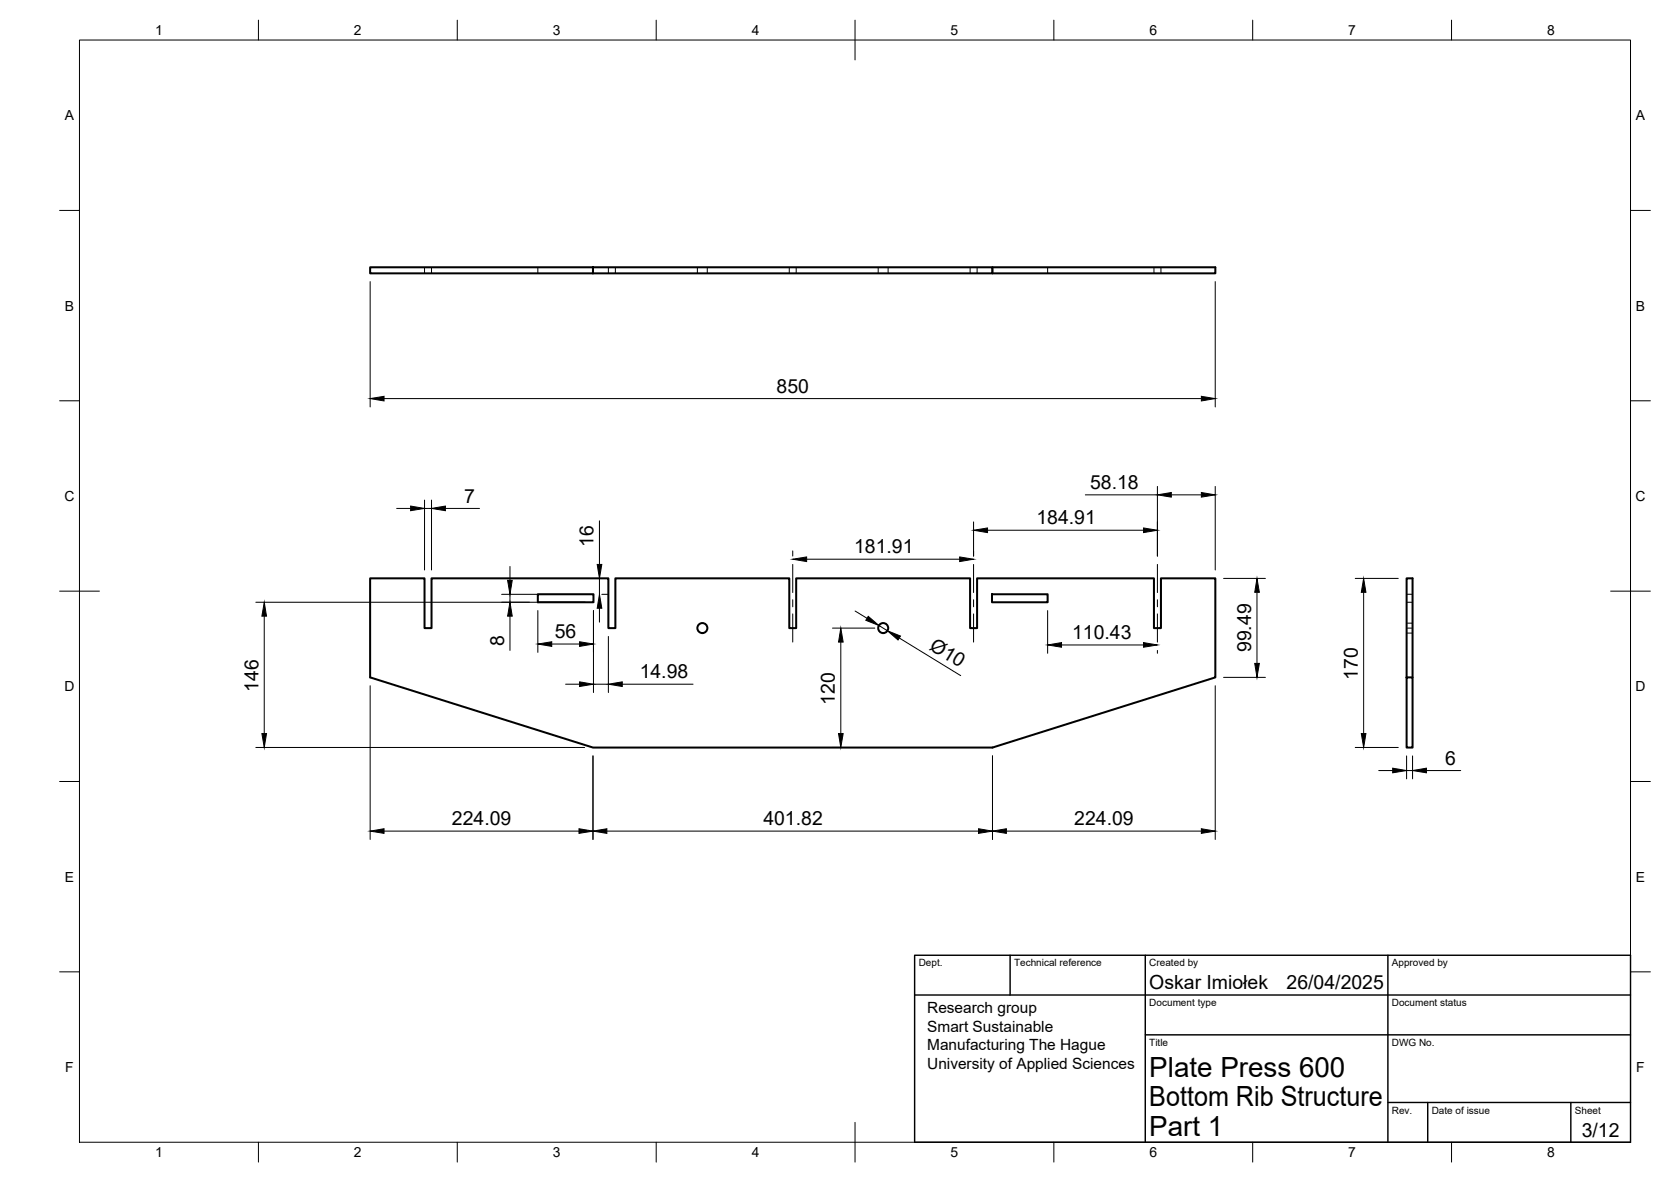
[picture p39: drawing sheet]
<svg xmlns="http://www.w3.org/2000/svg" width="420mm" height="297mm" viewBox="0 0 420 297" stroke-linecap="round" stroke-linejoin="round" font-family="sans-serif">
<defs><g id="words">
<g font-size="7">
<text x="289" y="270.6">Plate Press 600</text>
<text x="289" y="278.1">Bottom Rib Structure</text>
<text x="289" y="285.5">Part 1</text>
</g>
<g font-size="4.9">
<text x="195.3" y="98.7">850</text>
<text x="274.1" y="122.9">58.18</text>
<text x="116.7" y="126.4">7</text>
<text x="260.6" y="131.8">184.91</text>
<text x="149.3" y="137.5" transform="rotate(-90 149.3 137.5)">16</text>
<text x="214.8" y="139.1">181.91</text>
<text x="139.5" y="160.4">56</text>
<text x="269.6" y="160.6">110.43</text>
<text x="126.8" y="162.2" transform="rotate(-90 126.8 162.2)">8</text>
<text x="233.5" y="163" transform="rotate(32 233.5 163)">Ø10</text>
<text x="314.6" y="163.9" transform="rotate(-90 314.6 163.9)">99.49</text>
<text x="65" y="173.8" transform="rotate(-90 65 173.8)">146</text>
<text x="160.8" y="170.5">14.98</text>
<text x="341.4" y="170.8" transform="rotate(-90 341.4 170.8)">170</text>
<text x="210" y="177.1" transform="rotate(-90 210 177.1)">120</text>
<text x="363.4" y="192.2">6</text>
<text x="113.6" y="207.4">224.09</text>
<text x="191.9" y="207.4">401.82</text>
<text x="270.1" y="207.4">224.09</text>
<text x="289" y="248.5">Oskar Imiołek</text>
<text x="323.5" y="248.5">26/04/2025</text>
<text x="397.7" y="285.7">3/12</text>
</g>
<g font-size="3.9">
<text x="233.1" y="254.6">Research group</text>
<text x="233.1" y="259.3">Smart Sustainable</text>
<text x="233.1" y="263.9">Manufacturing The Hague</text>
<text x="233.1" y="268.6">University of Applied Sciences</text>
</g>
<g font-size="3.5">
<text x="39" y="8.8">1</text>
<text x="89" y="8.8">2</text>
<text x="139" y="8.8">3</text>
<text x="189" y="8.8">4</text>
<text x="239" y="8.8">5</text>
<text x="289" y="8.8">6</text>
<text x="339" y="8.8">7</text>
<text x="389" y="8.8">8</text>
<text x="16.3" y="30.2">A</text>
<text x="411.3" y="30.2">A</text>
<text x="16.3" y="78">B</text>
<text x="411.3" y="78">B</text>
<text x="16.2" y="125.9">C</text>
<text x="411.2" y="125.9">C</text>
<text x="16.2" y="173.7">D</text>
<text x="411.2" y="173.7">D</text>
<text x="16.3" y="221.6">E</text>
<text x="411.3" y="221.6">E</text>
<text x="16.4" y="269.4">F</text>
<text x="411.4" y="269.4">F</text>
<text x="39" y="290.8">1</text>
<text x="89" y="290.8">2</text>
<text x="139" y="290.8">3</text>
<text x="189" y="290.8">4</text>
<text x="239" y="290.8">5</text>
<text x="289" y="290.8">6</text>
<text x="339" y="290.8">7</text>
<text x="389" y="290.8">8</text>
</g>
<g font-size="2.5">
<text x="231" y="242.9">Dept.</text>
<text x="255" y="242.9">Technical reference</text>
<text x="289" y="242.9">Created by</text>
<text x="350" y="242.9">Approved by</text>
<text x="289" y="252.8">Document type</text>
<text x="350" y="252.8">Document status</text>
<text x="289" y="262.9">Title</text>
<text x="350" y="262.9">DWG No.</text>
<text x="350" y="279.9">Rev.</text>
<text x="360" y="279.9">Date of issue</text>
<text x="396" y="279.9">Sheet</text>
</g>
</g></defs>
<!-- layer: Visible -->
<g fill="none" stroke="#000" stroke-width=".51">
<path d="M149.1 67.2v1.5h100.5v-1.5h-156.5v1.5h56M249.6 67.2h56v1.5h-56M93.1 145.3h13.6v12.5h1.8v-12.5h44.5v12.5h1.7v-12.5h43.8v12.5h1.7v-12.5h43.7v12.5h1.8v-12.5h44.5v12.5h1.7v-12.5h13.7v24.9l-56 17.7h-100.5l-56-17.7zM135.2 149.3h14v2h-14zM249.4 149.3h14v2h-14zM353.7 170.2h1.5v17.7h-1.5zM353.7 170.2v-24.9h1.5v24.9"/>
<circle cx="176.6" cy="157.8" r="1.26"/>
<circle cx="222.1" cy="157.8" r="1.26"/>
</g>
<!-- layer: Hidden -->
<g fill="none" stroke="#000" stroke-width=".25">
<path d="M106.7 67.2v1.5M108.5 67.2v1.5M135.2 67.2v1.5M149.2 67.2v1.5M153 67.2v1.5M154.7 67.2v1.5M175.3 67.2v1.5M177.8 67.2v1.5M198.5 67.2v1.5M200.2 67.2v1.5M220.8 67.2v1.5M223.3 67.2v1.5"/>
<path d="M243.9 67.2v1.5M245.7 67.2v1.5M249.4 67.2v1.5M263.4 67.2v1.5M290.2 67.2v1.5M291.9 67.2v1.5M353.7 151.3h1.5M353.7 149.3h1.5M353.7 157.8h1.5M353.7 156.6h1.5M353.7 159.1h1.5"/>
</g>
<!-- layer: BORDER -->
<g fill="none" stroke="#000" stroke-width=".25">
<path d="M20 10.1h390v276.9h-390zM65 5.1v5M115 5.1v5M165 5.1v5M215 5.1v10M265 5.1v5M315 5.1v5M365 5.1v5M15 52.9h5M410 52.9h5M15 100.7h5M410 100.7h5"/>
<path d="M15 148.6h10M405 148.6h10M15 196.4h5M410 196.4h5M15 244.2h5M410 244.2h5M65 287v5M115 287v5M165 287v5M215 282.1v9.9M265 287v5M315 287v5"/>
<path d="M365 287v5"/>
</g>
<!-- layer: TITLEBLOCK -->
<path d="M230 250h180M230 240.1h180v46.9h-180zM254 240.1v9.9M288 240.1v46.9M349 240.1v46.9M288 260.1h122M349 277.1h61M359 277.1v9.9M395 277.1v9.9" fill="none" stroke="#000" stroke-width=".36"/>
<!-- layer: FD_Dimensions -->
<g fill="none" stroke="#000" stroke-width=".25">
<path d="M93.1 70.8v31.5M305.6 70.8v31.5M96.6 100.2h205.5M99.7 127.8h3.6M106.7 125.7v17.5M106.7 127.8h1.8M108.5 125.7v17.5M112 127.8h8.6M150.7 130.9v10.9M199.3 138.4v1.3M244.8 131.2v8.5M248.3 133.3h39.2"/>
<path d="M272.9 124.4h18.1M291 122.2v17.5M294.5 124.4h7.6M305.6 122.2v21M64.3 151.3h82.8M66.4 154.8v29.5M126.1 149.4h21M128.2 142.4v3.4M128.2 149.4v1.9M128.2 154.8v8.7M135.2 153.4v10.5M149.2 153.4v20.6"/>
<path d="M150.7 145.4v4M150.7 152.9v3.4M151.3 149.4h1.5M153 159.9v14.1M202.8 140.5h38.5M209.3 157.8h10.7M215 153.6l3 1.8M221 157.2l2.1 1.3M263.4 153.4v10.8M307.7 145.4h10.5M316.1 148.9v17.8M340.8 145.4h10.8"/>
<path d="M342.9 148.9v35.4M93.1 172.3v38.7M138.7 161.8h7M142.2 171.9h3.5M149.2 171.9h3.8M156.5 171.9h17.8M211.4 161.4v22.9M226.1 160.3l15.5 9.5M266.9 162.1h20.6M291 163.5v.7M305.6 172.3v38.7M307.7 170.2h10.5"/>
<path d="M64.3 187.8h82.7M149.1 190v21M209.3 187.8h2M249.6 190v21M340.8 187.8h10.8M346.7 193.6h3.5M353.7 190v5.7M353.7 193.6h1.5M355.2 190v5.7M358.7 193.6h8.6M96.6 208.9h49M152.6 208.9h93.4"/>
<path d="M253 208.9h49.1"/>
</g>
<g fill="#000" stroke="#000" stroke-width=".25">
<path d="M93.1 100.2l3.5-.6v1.2zM302.1 99.6l3.5 .6-3.5 .6zM103.3 127.2l3.4 .6-3.4 .5zM108.5 127.8l3.5-.6v1.1zM199.3 140.5l3.5-.5v1.1zM241.3 140l3.5 .5-3.5 .6zM244.8 133.3l3.5-.6v1.1zM287.5 132.7l3.5 .6-3.5 .5zM291 124.4l3.5-.6v1.1zM302.1 123.8l3.5 .6-3.5 .5zM66.4 151.3l.6 3.5h-1.2zM127.6 145.8h1.2l-.6 3.6z"/>
<path d="M128.2 151.3l.6 3.5h-1.2zM150.7 149.4l.6 3.5h-1.1zM150.2 141.8h1.1l-.6 3.6zM218.3 154.9l2.7 2.3-3.3-1.3zM223.1 158.5l3.3 1.3-.6 1zM316.1 145.4l.6 3.5h-1.2zM342.9 145.4l.6 3.5h-1.2zM135.2 161.8l3.5-.5v1.1zM145.7 161.3l3.5 .5-3.5 .6zM145.7 171.4l3.5 .5-3.5 .6zM153 171.9l3.5-.5v1.1zM211.4 157.8l.6 3.6h-1.2z"/>
<path d="M263.4 162.1l3.5-.6v1.2zM287.5 161.5l3.5 .6-3.5 .6zM315.5 166.7h1.2l-.6 3.5zM65.8 184.3h1.2l-.6 3.5zM210.8 184.3h1.2l-.6 3.5zM342.3 184.3h1.2l-.6 3.5zM350.2 193l3.5 .6-3.5 .6zM355.2 193.6l3.5-.6v1.2zM93.1 208.9l3.5-.6v1.1zM145.6 208.3l3.5 .6-3.5 .5zM149.1 208.9l3.5-.6v1.1zM246 208.3l3.6 .6-3.6 .5z"/>
<path d="M249.6 208.9l3.4-.6v1.1zM302.1 208.3l3.5 .6-3.5 .5z"/>
</g>
<!-- layer: Smart Centers -->
<path d="M199.3 141.8v7.1M199.3 150.7v1.8M199.3 154.3v7.1M244.8 141.8v7.1M244.8 150.7v1.8M244.8 154.3v7.1M291 141.8v7.1M291 150.7v1.8M291 154.3v7.1" fill="none" stroke="#000" stroke-width=".25"/>
<use href="#words"/>
</svg>
